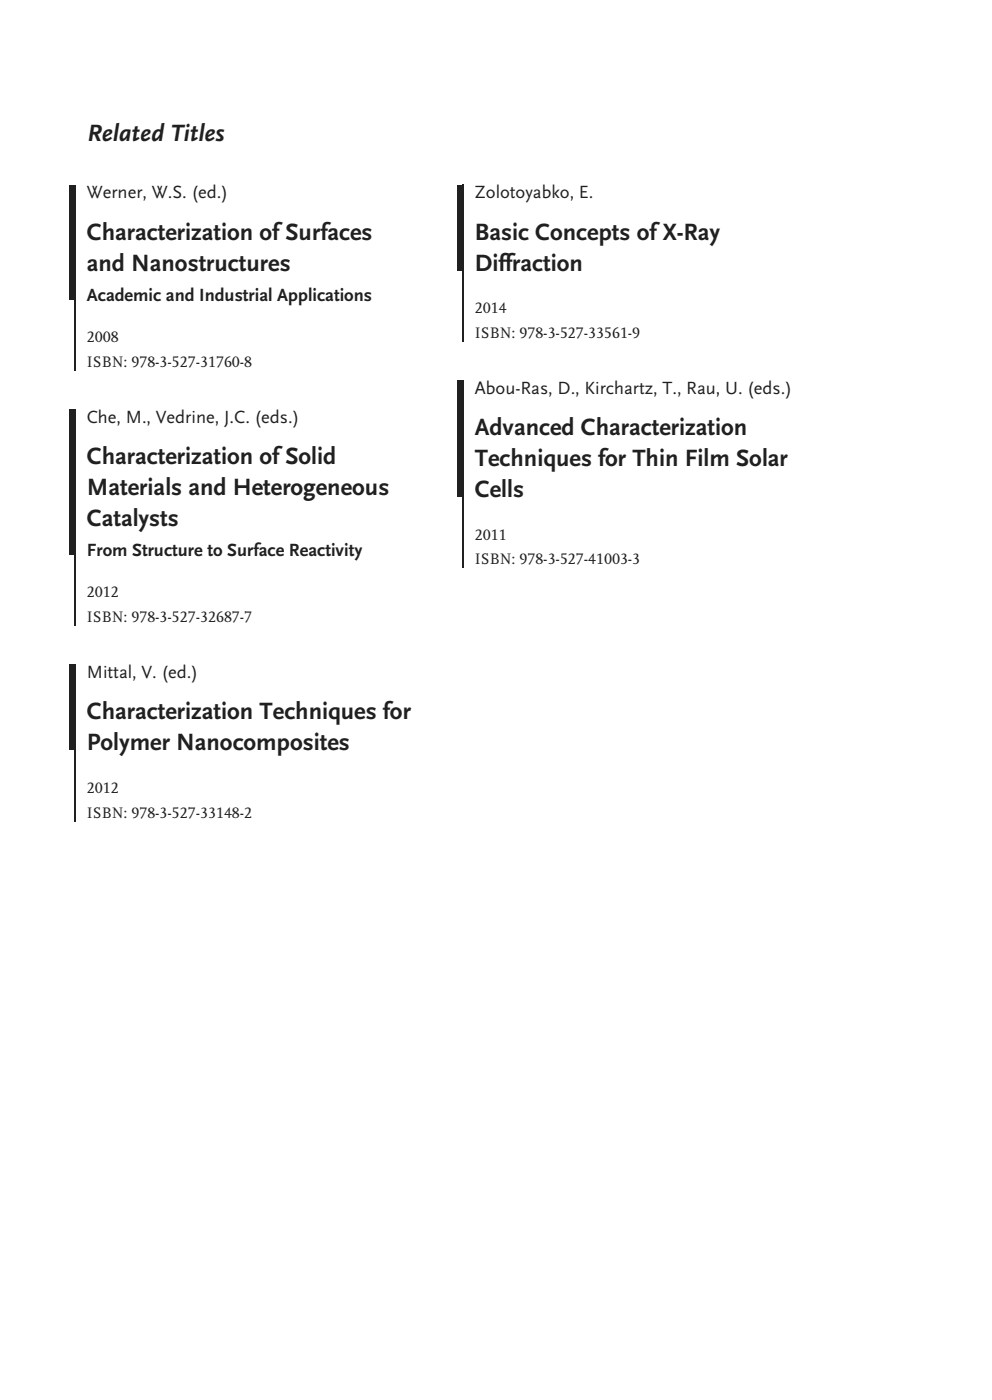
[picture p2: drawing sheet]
<svg xmlns="http://www.w3.org/2000/svg" width="170mm" height="240mm" viewBox="0 0 170 240" stroke-linecap="round" stroke-linejoin="round" font-family="sans-serif">
<defs><g id="words">
<g font-size="4.2" fill="#231f20">
<text x="15" y="24.1">Related Titles</text>
<text x="14.9" y="41.1">Characterization ofSurfaces</text>
<text x="81.4" y="41.1">Basic Concepts ofX-Ray</text>
<text x="14.9" y="46.4">and Nanostructures</text>
<text x="81.4" y="46.4">Diffraction</text>
<text x="81.4" y="74.6">Advanced Characterization</text>
<text x="14.9" y="79.6">Characterization ofSolid</text>
<text x="81.4" y="79.9">Techniques for Thin Film Solar</text>
<text x="14.9" y="84.9">Materials and Heterogeneous</text>
<text x="81.4" y="85.2">Cells</text>
<text x="14.9" y="90.1">Catalysts</text>
<text x="14.9" y="123.3">Characterization Techniques for</text>
<text x="14.9" y="128.6">Polymer Nanocomposites</text>
</g>
<g font-size="3.2" fill="#231f20">
<text x="14.9" y="34">Werner, W.S. (ed.)</text>
<text x="81.4" y="34">Zolotoyabko, E.</text>
<text x="14.9" y="51.6">Academic and Industrial Applications</text>
<text x="81.4" y="67.6">Abou-Ras, D., Kirchartz, T., Rau, U. (eds.)</text>
<text x="14.9" y="72.5">Che, M., Vedrine, J.C. (eds.)</text>
<text x="14.9" y="95.3">From Structure to Surface Reactivity</text>
<text x="14.9" y="116.2">Mittal, V. (ed.)</text>
</g>
<g font-size="2.7" fill="#231f20">
<text x="81.4" y="53.7">2014</text>
<text x="14.9" y="58.6">2008</text>
<text x="81.4" y="58">ISBN: 978-3-527-33561-9</text>
<text x="14.9" y="62.9">ISBN: 978-3-527-31760-8</text>
<text x="81.4" y="92.5">2011</text>
<text x="81.4" y="96.7">ISBN: 978-3-527-41003-3</text>
<text x="14.9" y="102.4">2012</text>
<text x="14.9" y="106.6">ISBN: 978-3-527-32687-7</text>
<text x="14.9" y="135.9">2012</text>
<text x="14.9" y="140.2">ISBN: 978-3-527-33148-2</text>
</g>
</g></defs>
<path d="M12.8 31.7v31.9" fill="none" stroke="#231f20" stroke-width=".18"/>
<path d="M11.9 31.7h1v19.6h-1z" fill="#231f20"/>
<path d="M12.8 70.2v37.1" fill="none" stroke="#231f20" stroke-width=".18"/>
<path d="M11.9 70.2h1v24.8h-1z" fill="#231f20"/>
<path d="M12.8 113.9v27" fill="none" stroke="#231f20" stroke-width=".18"/>
<path d="M11.9 113.9h1v14.7h-1z" fill="#231f20"/>
<path d="M79.3 31.7v27" fill="none" stroke="#231f20" stroke-width=".18"/>
<path d="M78.4 31.7h1v14.7h-1z" fill="#231f20"/>
<path d="M79.3 65.3v32.1" fill="none" stroke="#231f20" stroke-width=".18"/>
<path d="M78.4 65.3h1v19.9h-1z" fill="#231f20"/>
<use href="#words"/>
</svg>
